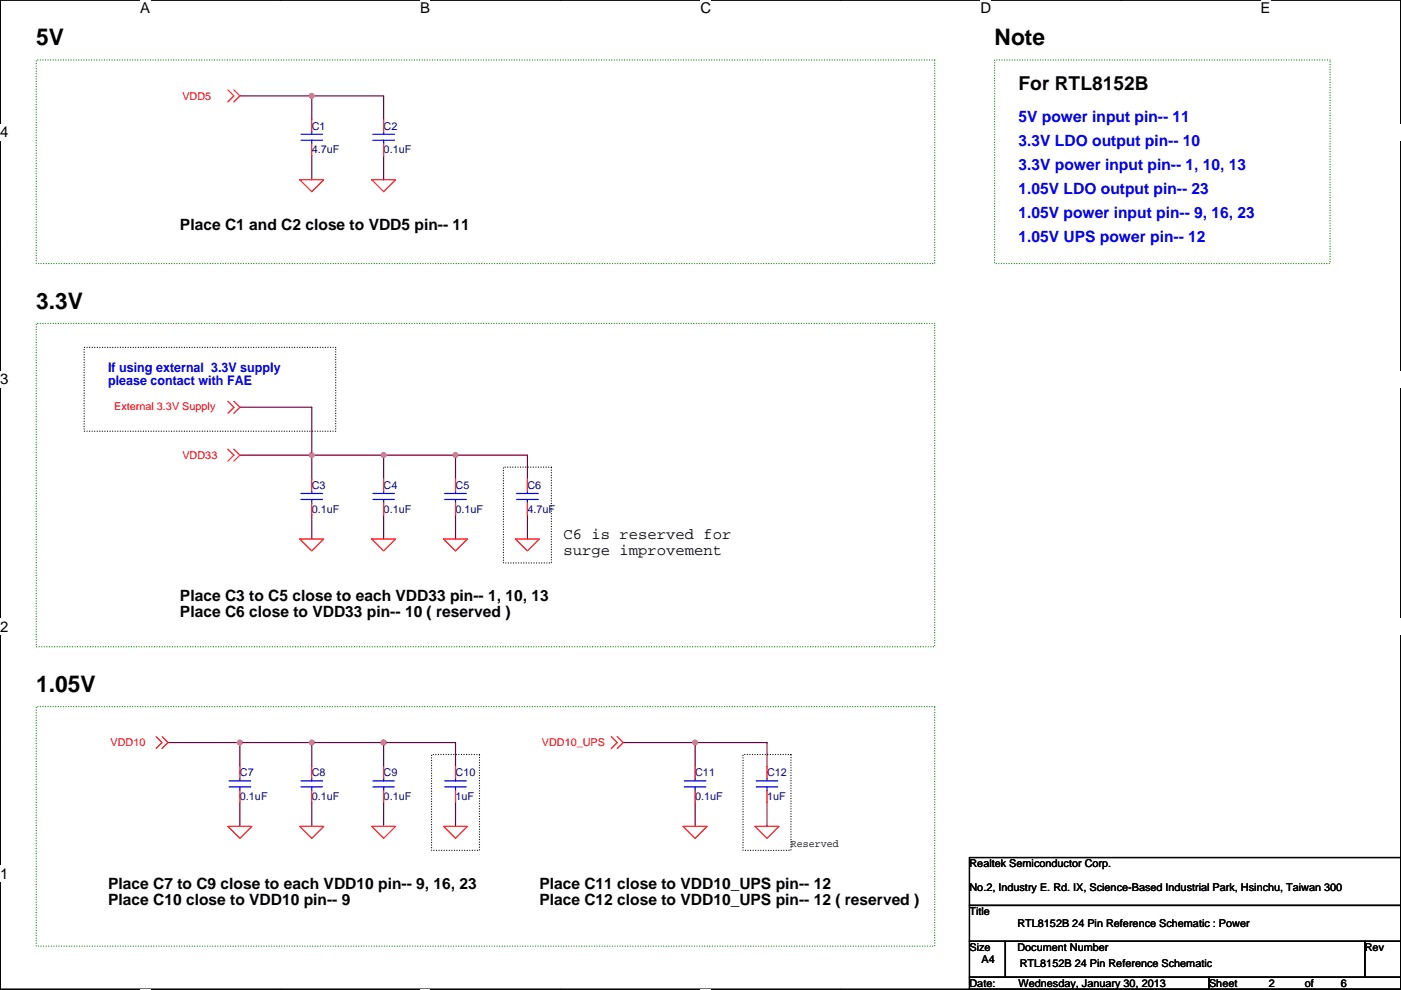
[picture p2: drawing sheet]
<svg xmlns="http://www.w3.org/2000/svg" width="297mm" height="210mm" viewBox="0 0 297 210" stroke-linecap="round" stroke-linejoin="round" font-family="sans-serif">
<defs><g id="words">
<g font-size="4.8">
<text x="7.7" y="9.6">5V</text>
<text x="210.9" y="9.6">Note</text>
<text x="7.7" y="65.4">3.3V</text>
<text x="7.7" y="146.7">1.05V</text>
</g>
<text font-size="4.1" x="216" y="19">For RTL8152B</text>
<g font-size="3.3" fill="#00f">
<text x="216" y="26">5V power input pin-- 11</text>
<text x="216" y="31">3.3V LDO output pin-- 10</text>
<text x="216" y="41.2">1.05V LDO output pin-- 23</text>
<text x="216" y="36.1">3.3V power input pin-- 1, 10, 13</text>
<text x="216" y="46.3">1.05V power input pin-- 9, 16, 23</text>
<text x="216" y="51.4">1.05V UPS power pin-- 12</text>
</g>
<g font-size="3.3">
<text x="38.2" y="48.8">Place C1 and C2 close to VDD5 pin-- 11</text>
<text x="119.4" y="114.4">C6 is reserved for</text>
<text x="119.4" y="117.7">surge improvement</text>
<text x="38.2" y="127.6">Place C3 to C5 close to each VDD33 pin-- 1, 10, 13</text>
<text x="38.2" y="131">Place C6 close to VDD33 pin-- 10 ( reserved )</text>
<text x="22.9" y="188.5">Place C7 to C9 close to each VDD10 pin-- 9, 16, 23</text>
<text x="22.9" y="191.9">Place C10 close to VDD10 pin-- 9</text>
<text x="114.4" y="188.5">Place C11 close to VDD10_UPS pin-- 12</text>
<text x="114.4" y="191.9">Place C12 close to VDD10_UPS pin-- 12 ( reserved )</text>
</g>
<g font-size="3.2">
<text x="29.7" y="2.8">A</text>
<text x="89.1" y="2.8">B</text>
<text x="148.5" y="2.8">C</text>
<text x="207.9" y="2.8">D</text>
<text x="267.3" y="2.8">E</text>
<text x=".1" y="29.1">4</text>
<text x=".1" y="81.5">3</text>
<text x=".1" y="134">2</text>
<text x=".1" y="186.4">1</text>
</g>
<g font-size="2.8" fill="#00f">
<text x="22.9" y="78.8">If using external 3.3V supply</text>
<text x="22.9" y="81.7">please contact with FAE</text>
</g>
<g font-size="2.3" fill="#f00">
<text x="38.7" y="21.1">VDD5</text>
<text x="24.2" y="86.9">External 3.3V Supply</text>
<text x="38.7" y="97.3">VDD33</text>
<text x="23.4" y="158.3">VDD10</text>
<text x="114.9" y="158.3">VDD10_UPS</text>
</g>
<g font-size="2.3" fill="#000080">
<text x="66.1" y="27.5">C1</text>
<text x="81.3" y="27.5">C2</text>
<text x="66.1" y="32.6">4.7uF</text>
<text x="81.3" y="32.6">0.1uF</text>
<text x="66.1" y="103.7">C3</text>
<text x="81.3" y="103.7">C4</text>
<text x="96.6" y="103.7">C5</text>
<text x="111.8" y="103.7">C6</text>
<text x="66.1" y="108.8">0.1uF</text>
<text x="81.3" y="108.8">0.1uF</text>
<text x="96.6" y="108.8">0.1uF</text>
<text x="111.8" y="108.8">4.7uF</text>
<text x="50.9" y="164.6">C7</text>
<text x="66.1" y="164.6">C8</text>
<text x="81.3" y="164.6">C9</text>
<text x="96.6" y="164.6">C10</text>
<text x="147.4" y="164.6">C11</text>
<text x="162.6" y="164.6">C12</text>
<text x="50.9" y="169.7">0.1uF</text>
<text x="66.1" y="169.7">0.1uF</text>
<text x="81.3" y="169.7">0.1uF</text>
<text x="96.6" y="169.7">1uF</text>
<text x="147.4" y="169.7">0.1uF</text>
<text x="162.6" y="169.7">1uF</text>
</g>
<g font-size="2.3">
<text x="167.7" y="179.6">Reserved</text>
<text x="205.5" y="183.9">Realtek Semiconductor Corp.</text>
<text x="205.5" y="189">No.2, Industry E. Rd. IX, Science-Based Industrial Park, Hsinchu, Taiwan 300</text>
<text x="205.5" y="194.1">Title</text>
<text x="215.7" y="196.6">RTL8152B 24 Pin Reference Schematic : Power</text>
<text x="205.5" y="201.7">Size</text>
<text x="215.7" y="201.7">Document Number</text>
<text x="289.4" y="201.7">Rev</text>
<text x="205.5" y="209.3">Date:</text>
<text x="208.1" y="204.3">A4</text>
<text x="216" y="209.3">Wednesday, January 30, 2013</text>
<text x="216.2" y="205">RTL8152B 24 Pin Reference Schematic</text>
<text x="256.3" y="209.3">Sheet</text>
<text x="269" y="209.3">2</text>
<text x="276.7" y="209.3">of</text>
<text x="284.3" y="209.3">6</text>
</g>
</g></defs>
<path d="M.1 0h296.9v209.8h-296.9z" fill="none" stroke="#000" stroke-width=".25"/>
<g fill="#fff">
<path d="M29.7 0h2.2v3.5h-2.2z"/>
<path d="M29.7 209.8l2.2 .1z"/>
</g>
<path d="M59.4 0h.1M59.4 209.8h.1" fill="none" stroke="#000" stroke-width=".25"/>
<g fill="#fff">
<path d="M89.1 0h2.1v3.5h-2.1z"/>
<path d="M89.1 209.8l2.1 .1z"/>
</g>
<path d="M118.8 0h.1M118.8 209.8h.1" fill="none" stroke="#000" stroke-width=".25"/>
<g fill="#fff">
<path d="M148.5 0h2.3v3.5h-2.3z"/>
<path d="M148.5 209.8l2.3 .1z"/>
</g>
<path d="M178.2 0h.1M178.2 209.8h.1" fill="none" stroke="#000" stroke-width=".25"/>
<g fill="#fff">
<path d="M207.9 0h2.3v3.5h-2.3z"/>
<path d="M207.9 209.8l2.3 .1z"/>
</g>
<path d="M237.6 0h.1M237.6 209.8h.1" fill="none" stroke="#000" stroke-width=".25"/>
<g fill="#fff">
<path d="M267.3 0h2.1v3.5h-2.1z"/>
<path d="M267.3 209.8l2.1 .1z"/>
<path d="M.1 26.2h1.7v3.6h-1.7z"/>
<path d="M297 26.2v3.6z"/>
<path d="M.1 78.7h1.7v3.5h-1.7z"/>
<path d="M297 78.7v3.5z"/>
</g>
<path d="M.1 52.5h.1M297 52.5h.1" fill="none" stroke="#000" stroke-width=".25"/>
<g fill="#fff">
<path d="M.1 131.1h1.7v3.6h-1.7z"/>
<path d="M297 131.1v3.6z"/>
</g>
<path d="M.1 104.9h.1M297 104.9h.1" fill="none" stroke="#000" stroke-width=".25"/>
<g fill="#fff">
<path d="M.1 183.6h1.7v3.5h-1.7z"/>
<path d="M297 183.6v3.5z"/>
</g>
<path d="M.1 157.4h.1M297 157.4h.1M205.5 199.7h7.7v7.6h-7.7zM205.5 181.9h91.5v10.1h-91.5zM205.5 192h91.5v7.7h-91.5zM213.2 199.7h76.2v7.6h-76.2zM289.4 199.7h7.6v7.6h-7.6zM205.5 207.3h50.8v2.5h-50.8zM256.3 207.3h40.7v2.5h-40.7z" fill="none" stroke="#000" stroke-width=".25"/>
<path d="M7.7 12.7h190.5v43.2h-190.5zM210.9 12.7h71.1v43.2h-71.1zM7.7 68.6h190.5v68.6h-190.5zM7.7 149.9h190.5v50.8h-190.5z" fill="none" stroke="#008000" stroke-width=".25" stroke-dasharray="0 .5"/>
<path d="M17.8 73.7h53.4v17.8h-53.4zM106.7 99.1h10.2v20.3h-10.2zM91.5 160h10.2v20.4h-10.2zM157.5 160h10.2v20.4h-10.2z" fill="none" stroke="#000" stroke-width=".25" stroke-dasharray="0 .5"/>
<g fill="none" stroke="#800040" stroke-width=".25">
<path d="M50.9 20.3h15.2M66.1 20.3h15.2v5.1M66.1 20.3v5.1M66.1 33v5.1M81.3 33v5.1M50.9 86.4h15.2v10.1h15.2M50.9 96.5h15.2v5.1M81.3 96.5h15.3M81.3 96.5v5.1M96.6 96.5v5.1M96.6 96.5h15.2v5.1M66.1 109.2v5.1"/>
<path d="M81.3 109.2v5.1M96.6 109.2v5.1M111.8 109.2v5.1M35.6 157.5h15.3M50.9 157.5h15.2M50.9 157.5v5.1M66.1 157.5h15.2M66.1 157.5v5.1M81.3 157.5h15.3v5.1M81.3 157.5v5.1M132.1 157.5h15.3M147.4 157.5v5.1"/>
<path d="M147.4 157.5h15.2v5.1M50.9 170.2v5.1M66.1 170.2v5.1M81.3 170.2v5.1M96.6 170.2v5.1M147.4 170.2v5.1M162.6 170.2v5.1"/>
</g>
<g fill="#f0f" stroke="#f0f" stroke-width=".25">
<circle cx="66.1" cy="157.5" r=".5"/>
<circle cx="81.3" cy="157.5" r=".5"/>
<circle cx="50.8" cy="157.5" r=".5"/>
<circle cx="96.6" cy="96.5" r=".5"/>
<circle cx="81.3" cy="96.5" r=".5"/>
<circle cx="147.4" cy="157.5" r=".5"/>
<circle cx="66.1" cy="20.3" r=".5"/>
<circle cx="66.1" cy="96.5" r=".5"/>
</g>
<g fill="none" stroke="#f00" stroke-width=".25">
<path d="M48.3 19.1l1.3 1.2-1.3 1.3M49.6 19.1l1.3 1.2-1.3 1.3M63.6 38.1h5l-2.5 2.6zM66.1 25.4v2.6M66.1 30.5v2.5M78.8 38.1h5.1l-2.6 2.6zM81.3 25.4v2.6M81.3 30.5v2.5M48.3 95.3l1.3 1.2-1.3 1.3M48.3 85.1l1.3 1.3-1.3 1.3M49.6 95.3l1.3 1.2-1.3 1.3M49.6 85.1l1.3 1.3-1.3 1.3"/>
<path d="M63.6 114.3h5l-2.5 2.6zM66.1 101.6v2.6M66.1 106.7v2.5M78.8 114.3h5.1l-2.6 2.6zM81.3 101.6v2.6M81.3 106.7v2.5M94 114.3h5.1l-2.5 2.6zM96.6 101.6v2.6M96.6 106.7v2.5M109.3 114.3h5.1l-2.6 2.6zM111.8 101.6v2.6M111.8 106.7v2.5"/>
<path d="M33.1 156.2l1.3 1.3-1.3 1.3M34.4 156.2l1.2 1.3-1.2 1.3M129.6 156.2l1.3 1.3-1.3 1.3M130.9 156.2l1.2 1.3-1.2 1.3M48.3 175.3h5.1l-2.5 2.5zM50.9 162.6v2.5M50.9 167.7v2.5M63.6 175.3h5l-2.5 2.5zM66.1 162.6v2.5M66.1 167.7v2.5M78.8 175.3h5.1l-2.6 2.5zM81.3 162.6v2.5"/>
<path d="M81.3 167.7v2.5M94 175.3h5.1l-2.5 2.5zM96.6 162.6v2.5M96.6 167.7v2.5M144.8 175.3h5.1l-2.5 2.5zM147.4 162.6v2.5M147.4 167.7v2.5M160.1 175.3h5.1l-2.6 2.5zM162.6 162.6v2.5M162.6 167.7v2.5"/>
</g>
<g fill="none" stroke="#00f" stroke-width=".25">
<path d="M63.8 29.7h4.6M63.8 28.5h4.6M66.1 28v.5M66.1 29.7v.8M79.1 29.7h4.5M79.1 28.5h4.5M81.3 28v.5M81.3 29.7v.8M63.8 105.9h4.6M63.8 104.7h4.6M66.1 104.2v.5M66.1 105.9v.8"/>
<path d="M79.1 105.9h4.5M79.1 104.7h4.5M81.3 104.2v.5M81.3 105.9v.8M94.3 105.9h4.6M94.3 104.7h4.6M96.6 104.2v.5M96.6 105.9v.8M109.5 105.9h4.6M109.5 104.7h4.6M111.8 104.2v.5M111.8 105.9v.8"/>
<path d="M48.6 166.9h4.5M48.6 165.6h4.5M50.9 165.1v.5M50.9 166.9v.8M63.8 166.9h4.6M63.8 165.6h4.6M66.1 165.1v.5M66.1 166.9v.8M79.1 166.9h4.5M79.1 165.6h4.5M81.3 165.1v.5M81.3 166.9v.8"/>
<path d="M94.3 166.9h4.6M94.3 165.6h4.6M96.6 165.1v.5M96.6 166.9v.8M145.1 166.9h4.6M145.1 165.6h4.6M147.4 165.1v.5M147.4 166.9v.8M160.3 166.9h4.6M160.3 165.6h4.6M162.6 165.1v.5M162.6 166.9v.8"/>
</g>
<use href="#words"/>
</svg>
